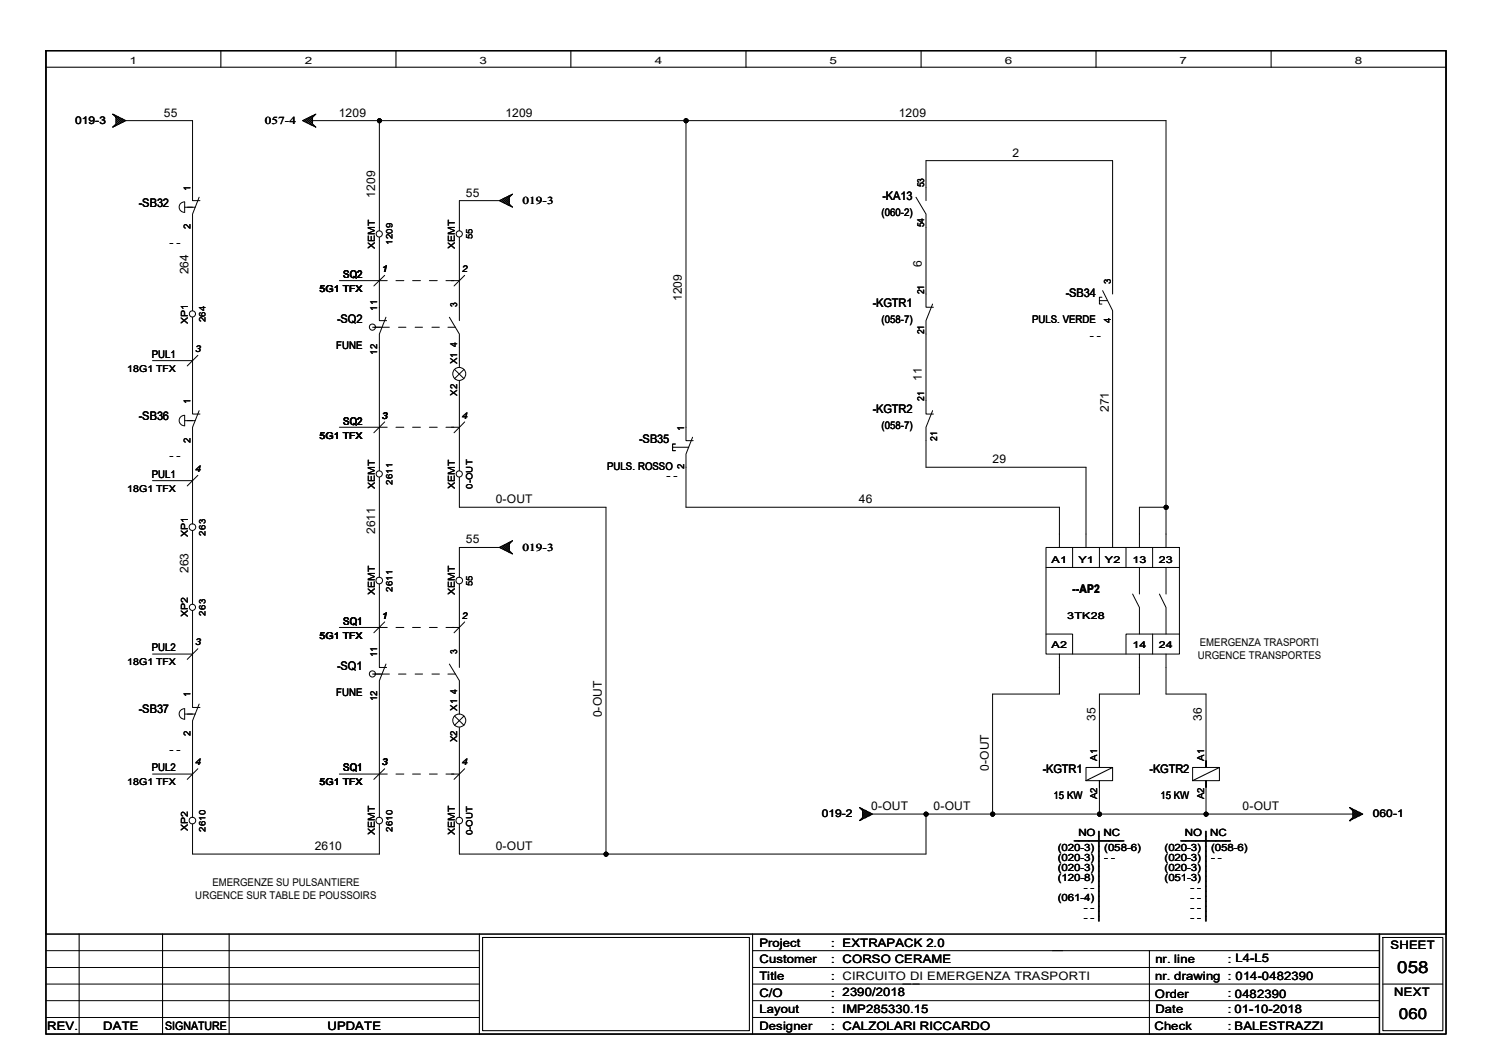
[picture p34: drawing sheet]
<svg xmlns="http://www.w3.org/2000/svg" width="297mm" height="210mm" viewBox="0 0 297 210" stroke-linecap="round" stroke-linejoin="round" font-family="sans-serif">
<defs><g id="words">
<text font-size="3.3" x="278" y="193.5">058</text>
<text font-size="3" x="278.3" y="202.6">060</text>
<g font-size="2.4">
<text x="32.6" y="23.2">55</text>
<text x="67.4" y="23.2">1209</text>
<text x="100.5" y="23.2">1209</text>
<text x="178.8" y="23.2">1209</text>
<text x="201.5" y="31.2">2</text>
<text x="27.6" y="41.1">-SB32</text>
<text x="74.7" y="39.4" transform="rotate(-90 74.7 39.4)">1209</text>
<text x="92.7" y="39.1">55</text>
<text x="175.6" y="39.8">-KA13</text>
<text x="183.4" y="53.2" transform="rotate(-90 183.4 53.2)">6</text>
<text x="37.5" y="54.6" transform="rotate(-90 37.5 54.6)">264</text>
<text x="135.7" y="59.9" transform="rotate(-90 135.7 59.9)">1209</text>
<text x="212" y="59">-SB34</text>
<text x="67.1" y="64.3">-SQ2</text>
<text x="173.6" y="61">-KGTR1</text>
<text x="183.4" y="75.8" transform="rotate(-90 183.4 75.8)">11</text>
<text x="27.6" y="83.6">-SB36</text>
<text x="173.6" y="82.3">-KGTR2</text>
<text x="220.6" y="82" transform="rotate(-90 220.6 82)">271</text>
<text x="127.2" y="88.2">-SB35</text>
<text x="197.4" y="92.2">29</text>
<text x="98.6" y="100.2">0-OUT</text>
<text x="170.9" y="100.2">46</text>
<text x="74.7" y="106.3" transform="rotate(-90 74.7 106.3)">2611</text>
<text x="92.7" y="108.1">55</text>
<text x="37.5" y="114" transform="rotate(-90 37.5 114)">263</text>
<text x="213.3" y="118.1">--AP2</text>
<text x="67.1" y="133.3">-SQ1</text>
<text x="27.6" y="141.9">-SB37</text>
<text x="119.8" y="142.7" transform="rotate(-90 119.8 142.7)">0-OUT</text>
<text x="217.9" y="143.5" transform="rotate(-90 217.9 143.5)">35</text>
<text x="239.1" y="143.5" transform="rotate(-90 239.1 143.5)">36</text>
<text x="196.7" y="153.4" transform="rotate(-90 196.7 153.4)">0-OUT</text>
<text x="207.5" y="153.9">-KGTR1</text>
<text x="228.7" y="153.9">-KGTR2</text>
<text x="173.4" y="161.2">0-OUT</text>
<text x="185.8" y="161.2">0-OUT</text>
<text x="247.2" y="161.2">0-OUT</text>
<text x="62.6" y="169.1">2610</text>
<text x="98.6" y="169.1">0-OUT</text>
</g>
<g font-size="2.3">
<text x="151.1" y="188.3">Project</text>
<text x="151.1" y="191.7">Customer</text>
<text x="165.4" y="188.3">: EXTRAPACK 2.0</text>
<text x="165.4" y="191.6">: CORSO CERAME</text>
<text x="229.9" y="191.6">nr. line</text>
<text x="244.3" y="191.6">: L4-L5</text>
<text x="276.6" y="188.9">SHEET</text>
<text x="151.1" y="194.9">Title</text>
<text x="165.4" y="194.9">: CIRCUITO DI EMERGENZA TRASPORTI</text>
<text x="229.8" y="195">nr. drawing : 014-0482390</text>
<text x="151.1" y="198.3">C/O</text>
<text x="151.1" y="201.6">Layout</text>
<text x="165.4" y="198.3">: 2390/2018</text>
<text x="165.4" y="201.6">: IMP285330.15</text>
<text x="229.8" y="198.5">Order</text>
<text x="229.9" y="201.5">Date</text>
<text x="244.3" y="198.3">: 0482390</text>
<text x="244.3" y="201.6">: 01-10-2018</text>
<text x="277.4" y="198.2">NEXT</text>
<text x="9.4" y="204.9">REV.</text>
<text x="20.5" y="204.9">DATE</text>
<text x="32.8" y="204.9">SIGNATURE</text>
<text x="65.1" y="204.9">UPDATE</text>
<text x="151.1" y="204.9">Designer</text>
<text x="165.4" y="204.9">: CALZOLARI RICCARDO</text>
<text x="229.7" y="204.9">Check</text>
<text x="244.3" y="204.9">: BALESTRAZZI</text>
<text x="245.6" y="204.9">BALESTRAZZI</text>
</g>
<g font-size="2.1">
<text x="14.9" y="24.7">019-3</text>
<text x="52.7" y="24.7">057-4</text>
<text x="104" y="40.6">019-3</text>
<text x="175.4" y="43">(060-2)</text>
<text x="33.7" y="48.9">- -</text>
<text x="68.3" y="55.3">SQ2</text>
<text x="175.4" y="64.2">(058-7)</text>
<text x="205.4" y="64.2">PULS. VERDE</text>
<text x="30.2" y="71.2">PUL1</text>
<text x="66.9" y="69.5">FUNE</text>
<text x="216.8" y="67.5">- -</text>
<text x="68.3" y="84.5">SQ2</text>
<text x="175.4" y="85.4">(058-7)</text>
<text x="30.2" y="95.1">PUL1</text>
<text x="33.7" y="91.4">- -</text>
<text x="120.8" y="93.6">PULS. ROSSO</text>
<text x="132.6" y="95.4">- -</text>
<text x="104" y="109.6">019-3</text>
<text x="68.3" y="124.3">SQ1</text>
<text x="30.2" y="129.6">PUL2</text>
<text x="238.3" y="131.2">URGENCE TRANSPORTES</text>
<text x="238.7" y="128.5">EMERGENZA TRASPORTI</text>
<text x="66.9" y="138.5">FUNE</text>
<text x="33.7" y="149.8">- -</text>
<text x="30.2" y="153.5">PUL2</text>
<text x="68.3" y="153.5">SQ1</text>
<text x="209.6" y="159">15 KW</text>
<text x="230.9" y="159">15 KW</text>
<text x="163.5" y="162.6">019-2</text>
<text x="273.1" y="162.6">060-1</text>
<text x="38.9" y="178.9">URGENCE SUR TABLE DE POUSSOIRS</text>
<text x="42.2" y="176.3">EMERGENZE SU PULSANTIERE</text>
</g>
<g font-size="2">
<text x="25.8" y="12.7">1</text>
<text x="60.6" y="12.7">2</text>
<text x="95.4" y="12.7">3</text>
<text x="130.3" y="12.7">4</text>
<text x="165.1" y="12.7">5</text>
<text x="199.9" y="12.7">6</text>
<text x="234.7" y="12.7">7</text>
<text x="269.5" y="12.7">8</text>
<text x="214.5" y="166.3">NO</text>
<text x="219.6" y="166.3">NC</text>
<text x="235.8" y="166.3">NO</text>
<text x="240.8" y="166.3">NC</text>
<text x="210.4" y="169.2">(020-3)</text>
<text x="210.4" y="171.2">(020-3)</text>
<text x="210.4" y="173.2">(020-3)</text>
<text x="212.8" y="168.3">ttttt</text>
<text x="213.7" y="168.3">ttttt</text>
<text x="219.7" y="169.2">(058-6)</text>
<text x="219.7" y="171.2">- -</text>
<text x="231.7" y="169.2">(020-3)</text>
<text x="231.7" y="171.2">(020-3)</text>
<text x="231.7" y="173.2">(020-3)</text>
<text x="234" y="168.3">ttttt</text>
<text x="234.9" y="168.3">ttttt</text>
<text x="241" y="169.2">(058-6)</text>
<text x="241" y="171.2">- -</text>
<text x="210.4" y="175.2">(120-8)</text>
<text x="210.4" y="179.2">(061-4)</text>
<text x="215.6" y="177.2">- -</text>
<text x="231.7" y="175.2">(051-3)</text>
<text x="236.9" y="177.2">- -</text>
<text x="236.9" y="179.2">- -</text>
<text x="215.6" y="181.2">- -</text>
<text x="215.6" y="183.2">- -</text>
<text x="219.7" y="184.2" transform="rotate(-90 219.7 184.2)">ttttttttt</text>
<text x="219.7" y="183.2" transform="rotate(-90 219.7 183.2)">ttttttttt</text>
<text x="236.9" y="181.2">- -</text>
<text x="236.9" y="183.2">- -</text>
<text x="241" y="184.2" transform="rotate(-90 241 184.2)">ttttttttt</text>
<text x="241" y="183.2" transform="rotate(-90 241 183.2)">ttttttttt</text>
</g>
<g font-size="1.9">
<text x="37.9" y="37.9" transform="rotate(-90 37.9 37.9)">1</text>
<text x="183.9" y="37.3" transform="rotate(-90 183.9 37.3)">53</text>
<text x="37.9" y="45.6" transform="rotate(-90 37.9 45.6)">2</text>
<text x="183.9" y="45.2" transform="rotate(-90 183.9 45.2)">54</text>
<text x="74.5" y="49.5" transform="rotate(-90 74.5 49.5)">XEMT</text>
<text x="90.5" y="49.5" transform="rotate(-90 90.5 49.5)">XEMT</text>
<text x="63.6" y="58.1">5G1 TFX</text>
<text x="76" y="54.1">1</text>
<text x="91.9" y="54.1">2</text>
<text x="183.9" y="58.5" transform="rotate(-90 183.9 58.5)">21</text>
<text x="221" y="56.5" transform="rotate(-90 221 56.5)">3</text>
<text x="37.4" y="64.5" transform="rotate(-90 37.4 64.5)">XP1</text>
<text x="75.1" y="61.8" transform="rotate(-90 75.1 61.8)">11</text>
<text x="91" y="61.1" transform="rotate(-90 91 61.1)">3</text>
<text x="221" y="64.2" transform="rotate(-90 221 64.2)">4</text>
<text x="38.9" y="70">3</text>
<text x="75.1" y="70.6" transform="rotate(-90 75.1 70.6)">12</text>
<text x="91" y="69.1" transform="rotate(-90 91 69.1)">4</text>
<text x="183.9" y="66.5" transform="rotate(-90 183.9 66.5)">21</text>
<text x="25.3" y="74">18G1 TFX</text>
<text x="91" y="72.4" transform="rotate(-90 91 72.4)">X1</text>
<text x="37.9" y="80.4" transform="rotate(-90 37.9 80.4)">1</text>
<text x="76" y="83.3">3</text>
<text x="91" y="78.7" transform="rotate(-90 91 78.7)">X2</text>
<text x="91.9" y="83.3">4</text>
<text x="183.9" y="79.7" transform="rotate(-90 183.9 79.7)">21</text>
<text x="37.9" y="88.1" transform="rotate(-90 37.9 88.1)">2</text>
<text x="63.6" y="87.3">5G1 TFX</text>
<text x="136.1" y="85.7" transform="rotate(-90 136.1 85.7)">1</text>
<text x="186.5" y="87.7" transform="rotate(-90 186.5 87.7)">21</text>
<text x="38.9" y="93.9">4</text>
<text x="136.1" y="93.4" transform="rotate(-90 136.1 93.4)">2</text>
<text x="25.3" y="97.9">18G1 TFX</text>
<text x="74.5" y="97.2" transform="rotate(-90 74.5 97.2)">XEMT</text>
<text x="90.5" y="97.2" transform="rotate(-90 90.5 97.2)">XEMT</text>
<text x="37.4" y="106.9" transform="rotate(-90 37.4 106.9)">XP1</text>
<text x="209.2" y="112">A1</text>
<text x="214.5" y="112">Y1</text>
<text x="219.8" y="112">Y2</text>
<text x="225.3" y="112">13</text>
<text x="230.6" y="112">23</text>
<text x="74.5" y="118.4" transform="rotate(-90 74.5 118.4)">XEMT</text>
<text x="90.5" y="118.4" transform="rotate(-90 90.5 118.4)">XEMT</text>
<text x="37.4" y="122.9" transform="rotate(-90 37.4 122.9)">XP2</text>
<text x="76" y="123.1">1</text>
<text x="91.9" y="123.1">2</text>
<text x="212.3" y="123.1">3TK28</text>
<text x="38.9" y="128.4">3</text>
<text x="63.6" y="127.1">5G1 TFX</text>
<text x="75.1" y="130.8" transform="rotate(-90 75.1 130.8)">11</text>
<text x="91" y="130.1" transform="rotate(-90 91 130.1)">3</text>
<text x="209.2" y="128.9">A2</text>
<text x="225.3" y="128.9">14</text>
<text x="230.6" y="128.9">24</text>
<text x="25.3" y="132.4">18G1 TFX</text>
<text x="37.9" y="138.8" transform="rotate(-90 37.9 138.8)">1</text>
<text x="75.1" y="139.5" transform="rotate(-90 75.1 139.5)">12</text>
<text x="91" y="141.4" transform="rotate(-90 91 141.4)">X1</text>
<text x="91" y="138.1" transform="rotate(-90 91 138.1)">4</text>
<text x="37.9" y="146.4" transform="rotate(-90 37.9 146.4)">2</text>
<text x="91" y="147.7" transform="rotate(-90 91 147.7)">X2</text>
<text x="38.9" y="152.3">4</text>
<text x="76" y="152.3">3</text>
<text x="91.9" y="152.3">4</text>
<text x="218.3" y="151.3" transform="rotate(-90 218.3 151.3)">A1</text>
<text x="239.6" y="151.3" transform="rotate(-90 239.6 151.3)">A1</text>
<text x="25.3" y="156.3">18G1 TFX</text>
<text x="63.6" y="156.3">5G1 TFX</text>
<text x="218.3" y="159" transform="rotate(-90 218.3 159)">A2</text>
<text x="239.6" y="159" transform="rotate(-90 239.6 159)">A2</text>
<text x="37.4" y="165.3" transform="rotate(-90 37.4 165.3)">XP2</text>
<text x="74.5" y="166.2" transform="rotate(-90 74.5 166.2)">XEMT</text>
<text x="90.5" y="166.2" transform="rotate(-90 90.5 166.2)">XEMT</text>
</g>
<g font-size="1.7">
<text x="94" y="47.6" transform="rotate(-90 94 47.6)">55</text>
<text x="78.1" y="48.7" transform="rotate(-90 78.1 48.7)">1209</text>
<text x="40.9" y="64.1" transform="rotate(-90 40.9 64.1)">264</text>
<text x="78.1" y="96.5" transform="rotate(-90 78.1 96.5)">2611</text>
<text x="94" y="97.2" transform="rotate(-90 94 97.2)">0-OUT</text>
<text x="40.9" y="106.6" transform="rotate(-90 40.9 106.6)">263</text>
<text x="78.1" y="117.7" transform="rotate(-90 78.1 117.7)">2611</text>
<text x="94" y="116.6" transform="rotate(-90 94 116.6)">55</text>
<text x="40.9" y="122.5" transform="rotate(-90 40.9 122.5)">263</text>
<text x="40.9" y="165.5" transform="rotate(-90 40.9 165.5)">2610</text>
<text x="78.1" y="165.5" transform="rotate(-90 78.1 165.5)">2610</text>
<text x="94" y="166.2" transform="rotate(-90 94 166.2)">0-OUT</text>
</g>
</g></defs>
<path d="M9.1 10.1h278.6v195.6h-278.6zM274.4 185.8v19.9" fill="none" stroke="#000" stroke-width=".3"/>
<g fill="none" stroke="#000" stroke-width=".21">
<path d="M9.1 10.1h278.6v195.6h-278.6zM9.1 10.1h278.6v175.7h-278.6zM9.1 13.4h278.6M43.9 10.1v3.3M78.8 10.1v3.3M113.6 10.1v3.3M148.4 10.1v3.3M183.3 10.1v3.3M218.1 10.1v3.3M252.9 10.1v3.3M91.4 138.1v2.7M221.4 152.7l-5.3 2.6"/>
<path d="M242.6 152.7l-5.3 2.6M9.1 185.8h278.6M15.7 185.8v19.9M32.3 185.8v19.9M45.6 185.8v19.9M95.4 185.8v19.9M96 186.5h53.1v18.6h-53.1zM149.7 185.8v19.9M149.7 189.1h124.7M228.7 189.1v16.6M275.1 186.5h12v18.6h-12zM275.1 195.8h12"/>
</g>
<g fill="none" stroke="#000" stroke-width=".2">
<path d="M22.4 22.7l2.7 1.3-2.7 1.3 .7-.6v-1.4zM22.5 25.2l.1 .1M22.6 22.7l-.1 .1M22.7 23l.1-.1 1.5 1.5 .5-.5M22.9 24.8l.2 .2M23.1 23.7l.4-.5 1.1 1.1M23.1 23l-.2 .2M23.1 23.5l.9 1M23.1 23.9l.7 .7M23.1 24.6l.2 .3M23.3 23.1l-.2 .3M23.8 23.4l-.7 .7"/>
<path d="M24 23.5l-.9 1M24.6 23.7l-1.1 1.1-.4-.5M24.8 24.1l-.5-.5-1.5 1.5-.1-.1M25.1 24h13.2v15.9h1.5M39.6 39.2l-1.3 3.4v19.2M60.2 24l2.7-1.3-.7 .6v1.4l.7 .6zM60.4 23.9l.3 .3M60.6 23.8l.8 .8M60.7 23.8l-.3 .3M60.9 23.7l1.2 1.3M61.1 23.5l1.1 1.1M61.3 23.4l.9 .9"/>
<path d="M61.4 23.4l-.8 .8M61.6 23.3l.6 .6M61.8 23.2l.4 .3M62.1 23.1l.2 .1M62.1 23l-1.2 1.3M62.2 24h169.8v84.9M62.2 24.5l-.4 .3M62.2 24.1l-.6 .6M62.2 23.7l-.9 .9M62.2 23.4l-1.1 1.1M62.3 24.8l-.2 .1M62.4 22.9l.1 .2"/>
<path d="M62.5 24.9l-.1 .2M62.6 22.8v.1M62.6 25.1v.1M75.5 24v21.9M99.4 39.9l2.6-1.3-.7 .6v1.4l.7 .6zM99.4 39.9h-8v6M99.5 39.8l.3 .3M99.7 39.7l.8 .8M99.8 39.7l-.3 .3M100 39.6l1.3 1.3M100.2 39.5l1.1 1.1M100.5 39.3l.8 .9"/>
<path d="M100.5 39.3l-.8 .8M100.7 39.2l.6 .6M101 39.1l.3 .3M101.3 39l.1 .2M101.3 38.9l-1.3 1.4M101.3 39.7l-.8 .8M101.3 39.3l-1.1 1.1M101.5 38.9l.1 .1M101.7 38.7l.1 .1M136.5 24v63.7h1.4M182.2 39.2l2 3.4v18.5h1.5M184.2 39.9v-7.9h37.2v26.5"/>
<path d="M36.7 42.2a1.04 1.04 0 0 1-1.1-1 1.04 1.04 0 0 1 1.1-1v2.1M36.7 41.2h2.2M67.5 55.8h9.5M75.5 47.2v16.6h1.4M76.5 54.8l-2.1 2.1M78.8 55.8h1.5M82.1 55.8h1.5M85.4 55.8h1.6M88.7 55.8h2.7M91.4 47.2v16.6M92.5 54.8l-2.2 2.1M101.3 40.4l-.3 .4"/>
<path d="M101.3 40l-.6 .6M101.4 40.7l-.1 .2M101.6 40.9l-.1 .1M101.8 41.1h-.1M218.7 59.8h1.6M219.2 59.1h-.5v1.4h.5M219.4 57.8l2 4v47.1M30.3 71.8h8M38.3 63.1v19.3h1.5M39.4 70.7l-2.1 2.1M74.1 65.1h3.4M76.8 63.1l-1.3 3.4v27.1"/>
<path d="M79.3 65.1h1.5M82.6 65.1h1.5M85.9 65.1h1.5M89.1 65.1h1.5M89.4 63.1l2 3.4v6.6M90.4 73.5l1.9 1.9M91.4 75.7v17.9M92.3 73.5l-1.9 1.9M185.5 60.5l-1.3 3.3v18.6h1.5M30.3 95.6h8M36.7 84.7a1.04 1.04 0 0 1-1.1-1.1 1.04 1.04 0 0 1 1.1-1v2.2M36.7 83.7h2.2"/>
<path d="M39.4 94.6l-2.1 2.1M39.6 81.7l-1.3 3.3v19.3M67.5 85h9.5M75.5 95v19.9M76.5 83.9l-2.1 2.2M78.8 85h1.5M82.1 85h1.5M85.4 85h1.6M88.7 85h2.7M91.4 95v5.9h29.2v69M92.5 83.9l-2.2 2.2M133.8 89h1.6"/>
<path d="M134.4 88.3h-.6v1.4h.6M135.5 89h1.5M137.8 87l-1.3 3.3v10.6h74.3v8M185.5 81.7l-1.3 3.3v8h31.9v15.9M38.3 105.6v14.6M75.5 116.2v16.6h1.4M91.4 116.2v16.6M99.4 108.9l2.6-1.3-.7 .6v1.4l.7 .6zM99.4 108.9h-8v6M99.5 108.8l.3 .3M99.7 108.7l.8 .8M99.8 108.7l-.3 .3"/>
<path d="M100 108.6l1.3 1.3M100.2 108.5l1.1 1.1M100.5 108.3l.8 .9M100.5 108.3l-.8 .8M100.7 108.2l.6 .6M101 108.1l.3 .3M101.3 107.9l.1 .2M101.3 107.9l-1.3 1.3M101.3 109.4l-.3 .3M101.3 109l-.6 .6M101.3 108.6l-.8 .9M101.3 108.2l-1.1 1.1"/>
<path d="M101.4 109.7l-.1 .2M101.5 107.8l.1 .1M101.6 109.9l-.1 .1M101.7 107.7l.1 .1M101.8 110l-.1 .1M208.1 108.9h26.6v21.2h-26.6zM208.1 112.9h26.6M213.4 108.9v4M218.7 108.9v4M224 108.9v4M225.3 118.2l1.4 2.7v5.3M226.7 112.9v5.3"/>
<path d="M229.3 108.9v4M230.7 118.2l1.3 2.7v5.3M232 100.9h-5.3v8M232 112.9v5.3M30.3 130.1h8M38.3 121.5v19.3h1.5M39.4 129.1l-2.1 2.1M67.5 124.8h9.5M74.1 134.1h3.4M76.5 123.7l-2.1 2.2M76.8 132.1l-1.3 3.3v27.2M78.8 124.8h1.5"/>
<path d="M79.3 134.1h1.5M82.1 124.8h1.5M82.6 134.1h1.5M85.4 124.8h1.6M85.9 134.1h1.5M88.7 124.8h2.7M89.1 134.1h1.5M89.4 132.1l2 3.3v2.7M92.5 123.7l-2.2 2.2M208.1 126.2h5.3v3.9M210.8 130.1v8h-13.3v23.9M226.7 130.1v8h-8v13.2"/>
<path d="M229.3 126.2v3.9M232 130.1v8h7.9v13.2M234.7 126.2h-10.7v3.9M30.3 154h8M36.7 143.1a1.04 1.04 0 0 1-1.1-1.1 1.04 1.04 0 0 1 1.1-1v2.1M36.7 142.1h2.2M39.4 153l-2.1 2.1M39.6 140.1l-1.3 3.3v19.2M67.5 154h9.5M76.5 153l-2.1 2.1M78.8 154h1.5M82.1 154h1.5"/>
<path d="M85.4 154h1.6M88.7 154h2.7M90.4 142.5l1.9 1.8M91.4 140.8v1.3M91.4 144.7v17.9M92.3 142.5l-1.9 1.8M92.5 153l-2.2 2.1M216.1 152.7h5.3v2.6h-5.3zM218.7 151.3v1.4zM218.7 155.3v1.4zM218.7 156.7v5.3M237.3 152.7h5.3v2.6h-5.3z"/>
<path d="M239.9 151.3v1.4zM239.9 155.3v1.4zM239.9 156.7v5.3M38.3 164v5.9h37.2v-5.9M171 160.7l2.6 1.3-2.6 1.3 .6-.7v-1.3zM171.1 163.2h.1M171.1 160.7h.1M171.3 161l.1-.2 1.5 1.5 .5-.5M171.4 162.8l.2 .2M171.6 161.7l.5-.5 1 1M171.6 161l-.2 .1M171.6 161.5l1 1"/>
<path d="M171.6 161.8l.8 .8M171.6 162.6l.3 .3M171.9 161.1l-.3 .2M172.4 161.3l-.8 .8M172.6 161.5l-1 .9M173.1 161.7l-1 1-.5-.5M173.4 162.1l-.5-.5-1.5 1.5-.1-.1M173.6 162h95.6M184.2 162v7.9h-92.8v-5.9M268.5 160.7l2.6 1.3-2.6 1.3 .7-.7v-1.3zM268.6 163.2h.1M268.6 160.7h.1"/>
<path d="M268.8 161l.1-.2 1.5 1.5 .5-.5M268.9 162.8l.2 .2M269.1 161l-.2 .1M269.2 161.7l.4-.5 1 1M269.2 161.5l.9 1M269.2 161.8l.7 .8M269.2 162.6l.2 .3M269.4 161.1l-.2 .2M269.9 161.3l-.7 .8M270.1 161.5l-.9 .9M270.6 161.7l-1 1-.4-.5M270.9 162.1l-.5-.5-1.5 1.5-.1-.1"/>
<path d="M9.1 195.8h86.3M9.1 199.1h86.3M9.1 192.5h86.3M9.1 189.1h86.3M149.7 195.8h124.7M149.7 199.1h124.7M149.7 192.5h124.7M9.1 202.4h86.3M149.7 202.4h124.7"/>
<circle cx="75.5" cy="24" r=".4"/>
<circle cx="136.5" cy="24" r=".4"/>
<circle cx="75.5" cy="46.5" r=".62"/>
<circle cx="91.4" cy="46.5" r=".62"/>
<circle cx="38.3" cy="62.5" r=".62"/>
<circle cx="74.1" cy="65.1" r=".62"/>
<circle cx="91.4" cy="74.4" r="1.3"/>
<circle cx="75.5" cy="94.3" r=".62"/>
<circle cx="91.4" cy="94.3" r=".62"/>
<circle cx="38.3" cy="104.9" r=".66"/>
<circle cx="75.4" cy="115.5" r=".66"/>
<circle cx="91.4" cy="115.5" r=".66"/>
<circle cx="232" cy="100.9" r=".4"/>
<circle cx="38.3" cy="120.8" r=".62"/>
<circle cx="74.1" cy="134.1" r=".62"/>
<circle cx="91.4" cy="143.4" r="1.3"/>
<circle cx="38.3" cy="163.3" r=".66"/>
<circle cx="75.4" cy="163.3" r=".66"/>
<circle cx="91.4" cy="163.3" r=".66"/>
<circle cx="120.6" cy="169.9" r=".4"/>
<circle cx="184.3" cy="162" r=".4"/>
<circle cx="197.5" cy="162" r=".4"/>
<circle cx="218.8" cy="162" r=".4"/>
<circle cx="240" cy="162" r=".4"/>
</g>
<g fill="#000">
<circle cx="75.5" cy="24" r=".4"/>
<circle cx="136.5" cy="24" r=".4"/>
<circle cx="232" cy="100.9" r=".4"/>
<circle cx="120.6" cy="169.9" r=".4"/>
<circle cx="184.3" cy="162" r=".4"/>
<circle cx="197.5" cy="162" r=".4"/>
<circle cx="218.8" cy="162" r=".4"/>
<circle cx="240" cy="162" r=".4"/>
</g>
<use href="#words"/>
</svg>
